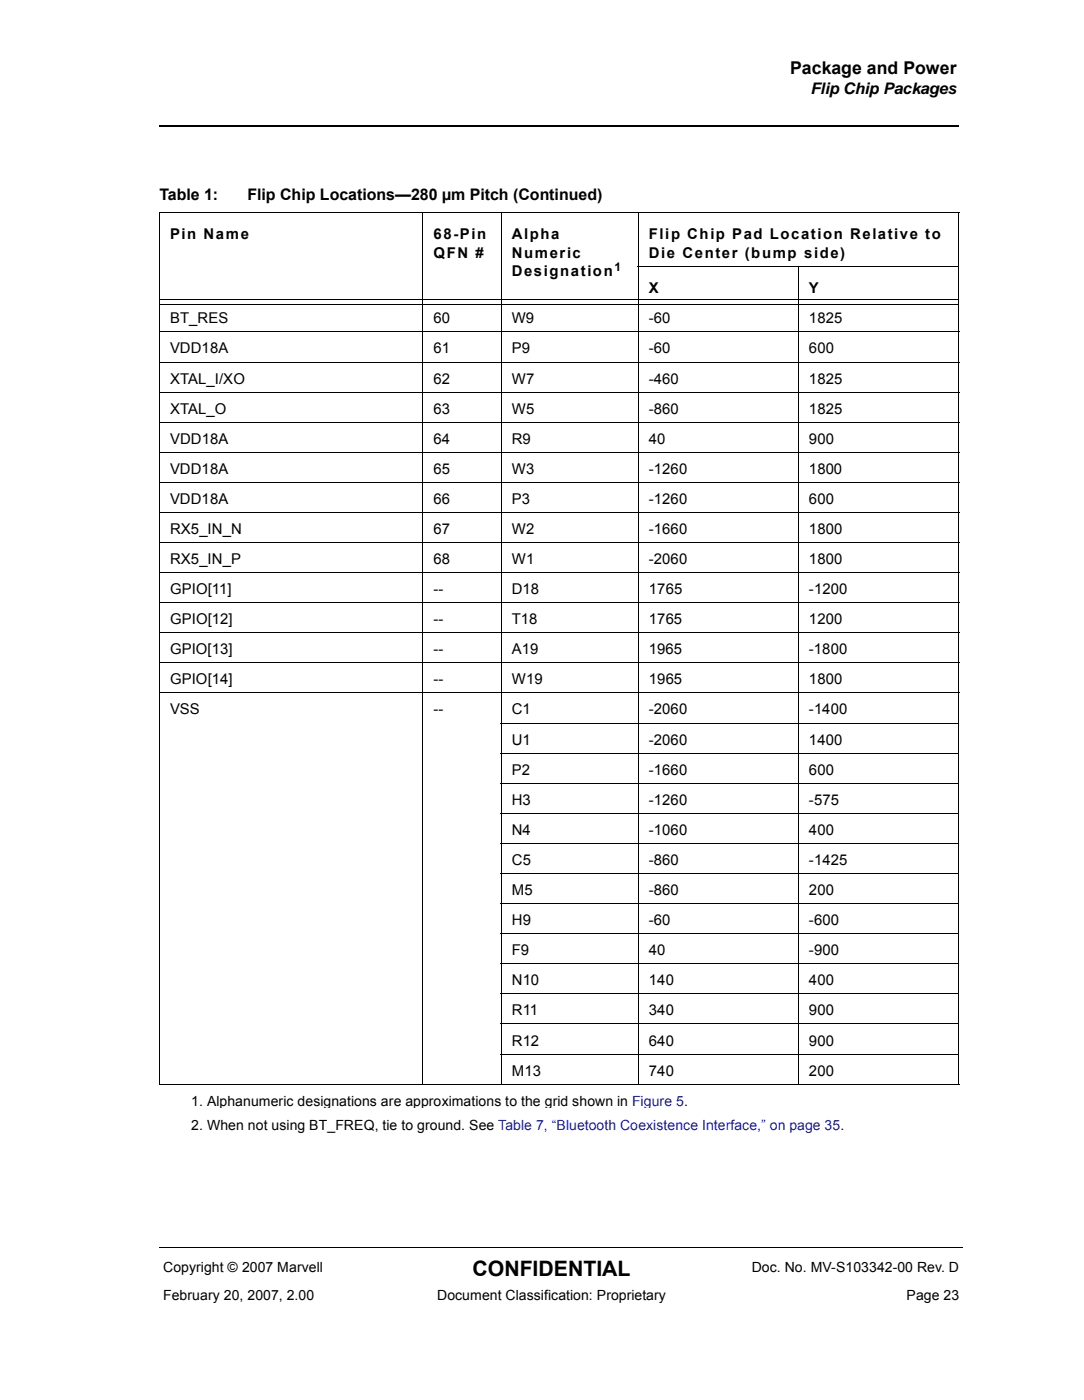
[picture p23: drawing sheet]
<svg xmlns="http://www.w3.org/2000/svg" width="216mm" height="279mm" viewBox="0 0 216 279" stroke-linecap="round" stroke-linejoin="round" font-family="sans-serif">
<defs><g id="words">
<text font-size="4.2" x="94.1" y="254.4">CONFIDENTIAL</text>
<text font-size="3.5" x="157.4" y="14.7">Package and Power</text>
<g font-size="3.2">
<text x="161.4" y="18.7">Flip Chip Packages</text>
<text x="31.8" y="39.9">Table 1:</text>
<text x="49.3" y="39.9">Flip Chip Locations—280 μm Pitch (Continued)</text>
</g>
<g font-size="3">
<text x="33.9" y="47.7">Pin Name</text>
<text x="86.3" y="47.7">68-Pin</text>
<text x="101.9" y="47.7">Alpha</text>
<text x="129.2" y="47.7">Flip Chip Pad Location Relative to</text>
<text x="86.4" y="51.4">QFN #</text>
<text x="101.9" y="51.4">Numeric</text>
<text x="129.2" y="51.4">Die Center (bump side)</text>
<text x="101.9" y="55.1">Designation</text>
<text x="129.2" y="58.4">X</text>
<text x="161.1" y="58.4">Y</text>
<text x="33.9" y="64.5">BT_RES</text>
<text x="86.3" y="64.5">60</text>
<text x="101.9" y="64.5">W9</text>
<text x="129.2" y="64.5">-60</text>
<text x="161.1" y="64.5">1825</text>
<text x="33.9" y="70.4">VDD18A</text>
<text x="86.4" y="70.4">61</text>
<text x="101.9" y="70.4">P9</text>
<text x="129.2" y="70.4">-60</text>
<text x="161.1" y="70.4">600</text>
<text x="33.9" y="76.4">XTAL_I/XO</text>
<text x="86.4" y="76.4">62</text>
<text x="101.9" y="76.4">W7</text>
<text x="129.2" y="76.4">-460</text>
<text x="161.1" y="76.4">1825</text>
<text x="33.9" y="82.5">XTAL_O</text>
<text x="86.4" y="82.5">63</text>
<text x="101.9" y="82.5">W5</text>
<text x="129.2" y="82.5">-860</text>
<text x="161.1" y="82.5">1825</text>
<text x="33.9" y="88.4">VDD18A</text>
<text x="86.4" y="88.4">64</text>
<text x="101.9" y="88.4">R9</text>
<text x="129.2" y="88.4">40</text>
<text x="161.1" y="88.4">900</text>
<text x="33.9" y="94.4">VDD18A</text>
<text x="86.4" y="94.4">65</text>
<text x="101.9" y="94.4">W3</text>
<text x="129.2" y="94.4">-1260</text>
<text x="161.1" y="94.4">1800</text>
<text x="33.9" y="100.4">VDD18A</text>
<text x="86.4" y="100.4">66</text>
<text x="101.9" y="100.4">P3</text>
<text x="129.2" y="100.4">-1260</text>
<text x="161.1" y="100.4">600</text>
<text x="33.9" y="106.4">RX5_IN_N</text>
<text x="86.4" y="106.4">67</text>
<text x="101.9" y="106.4">W2</text>
<text x="129.2" y="106.4">-1660</text>
<text x="161.1" y="106.4">1800</text>
<text x="33.9" y="112.4">RX5_IN_P</text>
<text x="86.4" y="112.4">68</text>
<text x="101.9" y="112.4">W1</text>
<text x="129.2" y="112.4">-2060</text>
<text x="161.1" y="112.4">1800</text>
<text x="33.9" y="118.4">GPIO[11]</text>
<text x="86.4" y="118.4">--</text>
<text x="101.9" y="118.4">D18</text>
<text x="129.2" y="118.4">1765</text>
<text x="161.1" y="118.4">-1200</text>
<text x="33.9" y="124.4">GPIO[12]</text>
<text x="86.4" y="124.4">--</text>
<text x="101.9" y="124.4">T18</text>
<text x="129.2" y="124.4">1765</text>
<text x="161.1" y="124.4">1200</text>
<text x="33.9" y="130.4">GPIO[13]</text>
<text x="86.4" y="130.4">--</text>
<text x="101.9" y="130.4">A19</text>
<text x="129.2" y="130.4">1965</text>
<text x="161.1" y="130.4">-1800</text>
<text x="33.9" y="136.4">GPIO[14]</text>
<text x="86.4" y="136.4">--</text>
<text x="101.9" y="136.4">W19</text>
<text x="129.2" y="136.4">1965</text>
<text x="161.1" y="136.4">1800</text>
<text x="33.9" y="142.4">VSS</text>
<text x="86.3" y="142.4">--</text>
<text x="101.9" y="142.4">C1</text>
<text x="129.2" y="142.4">-2060</text>
<text x="161.1" y="142.4">-1400</text>
<text x="101.9" y="148.4">U1</text>
<text x="129.2" y="148.4">-2060</text>
<text x="161.1" y="148.4">1400</text>
<text x="101.9" y="154.4">P2</text>
<text x="129.2" y="154.4">-1660</text>
<text x="161.1" y="154.4">600</text>
<text x="101.9" y="160.4">H3</text>
<text x="129.2" y="160.4">-1260</text>
<text x="161.1" y="160.4">-575</text>
<text x="101.9" y="166.4">N4</text>
<text x="129.2" y="166.4">-1060</text>
<text x="161.1" y="166.4">400</text>
<text x="101.9" y="172.4">C5</text>
<text x="129.3" y="172.4">-860</text>
<text x="161.1" y="172.4">-1425</text>
<text x="101.9" y="178.4">M5</text>
<text x="129.2" y="178.4">-860</text>
<text x="161.1" y="178.4">200</text>
<text x="101.9" y="184.4">H9</text>
<text x="129.2" y="184.4">-60</text>
<text x="161.1" y="184.4">-600</text>
<text x="101.9" y="190.4">F9</text>
<text x="129.2" y="190.4">40</text>
<text x="161.1" y="190.4">-900</text>
<text x="101.9" y="196.4">N10</text>
<text x="129.2" y="196.4">140</text>
<text x="161.1" y="196.4">400</text>
<text x="101.9" y="202.4">R11</text>
<text x="129.2" y="202.4">340</text>
<text x="161.1" y="202.4">900</text>
<text x="101.9" y="208.4">R12</text>
<text x="129.2" y="208.4">640</text>
<text x="161.1" y="208.4">900</text>
<text x="101.9" y="214.4">M13</text>
<text x="129.2" y="214.4">740</text>
<text x="161.1" y="214.4">200</text>
</g>
<g font-size="2.8">
<text x="38.1" y="220.5">1. Alphanumeric designations are approximations to the grid shown in Figure 5.</text>
<text x="38.1" y="225.3">2. When not using BT_FREQ, tie to ground. See Table 7, “Bluetooth Coexistence Interface,” on page 35.</text>
<text x="32.5" y="253.4">Copyright © 2007 Marvell</text>
<text x="149.7" y="253.4">Doc. No. MV-S103342-00 Rev. D</text>
<text x="32.5" y="259.1">February 20, 2007, 2.00</text>
<text x="87.1" y="259.1">Document Classification: Proprietary</text>
<text x="180.6" y="259.1">Page 23</text>
</g>
<text font-size="2.4" x="122.4" y="53.9">1</text>
</g></defs>
<path d="M31.8 24.9h.1v.3h-.1z" fill="#000"/>
<path d="M31.9 25h159.1" fill="none" stroke="#000" stroke-width=".34"/>
<path d="M31.8 248.7h160" fill="none" stroke="#000" stroke-width=".2"/>
<g fill="#fff">
<path d="M31.8 216.1h159.1v1.2h-159.1z"/>
<path d="M31.8 220.9h159.1v1.2h-159.1z"/>
</g>
<g fill="none" stroke="#000" stroke-width=".2">
<path d="M31.7 42.3h159.3M31.8 42.4v173.6M31.8 59.7h159M84.2 42.2v174M99.8 42.2v174M127 53.1h64M127.1 42.2v174M159 53v163.2M190.9 42.4v173.6M31.7 66.2h159.3M31.7 72.2h159.3M31.7 78.1h159.3"/>
<path d="M31.8 60.6h159M31.7 84.1h159.3M31.7 90.2h159.3M31.7 96.1h159.3M31.7 102.1h159.3M31.7 108.1h159.3M31.7 114.1h159.3M31.7 120.1h159.3M31.7 126.1h159.3M31.7 132.1h159.3M31.7 138.1h159.3M99.7 144.1h91.3"/>
<path d="M99.7 150.1h91.3M99.7 156.1h91.3M99.7 162.1h91.3M99.7 168.1h91.3M99.7 174.1h91.3M99.7 180.1h91.3M99.7 186.1h91.3M99.7 192.1h91.3M99.7 198.1h91.3M31.7 216.1h159.3M99.7 204.1h91.3M99.7 210.1h91.3"/>
</g>
<use href="#words"/>
</svg>
